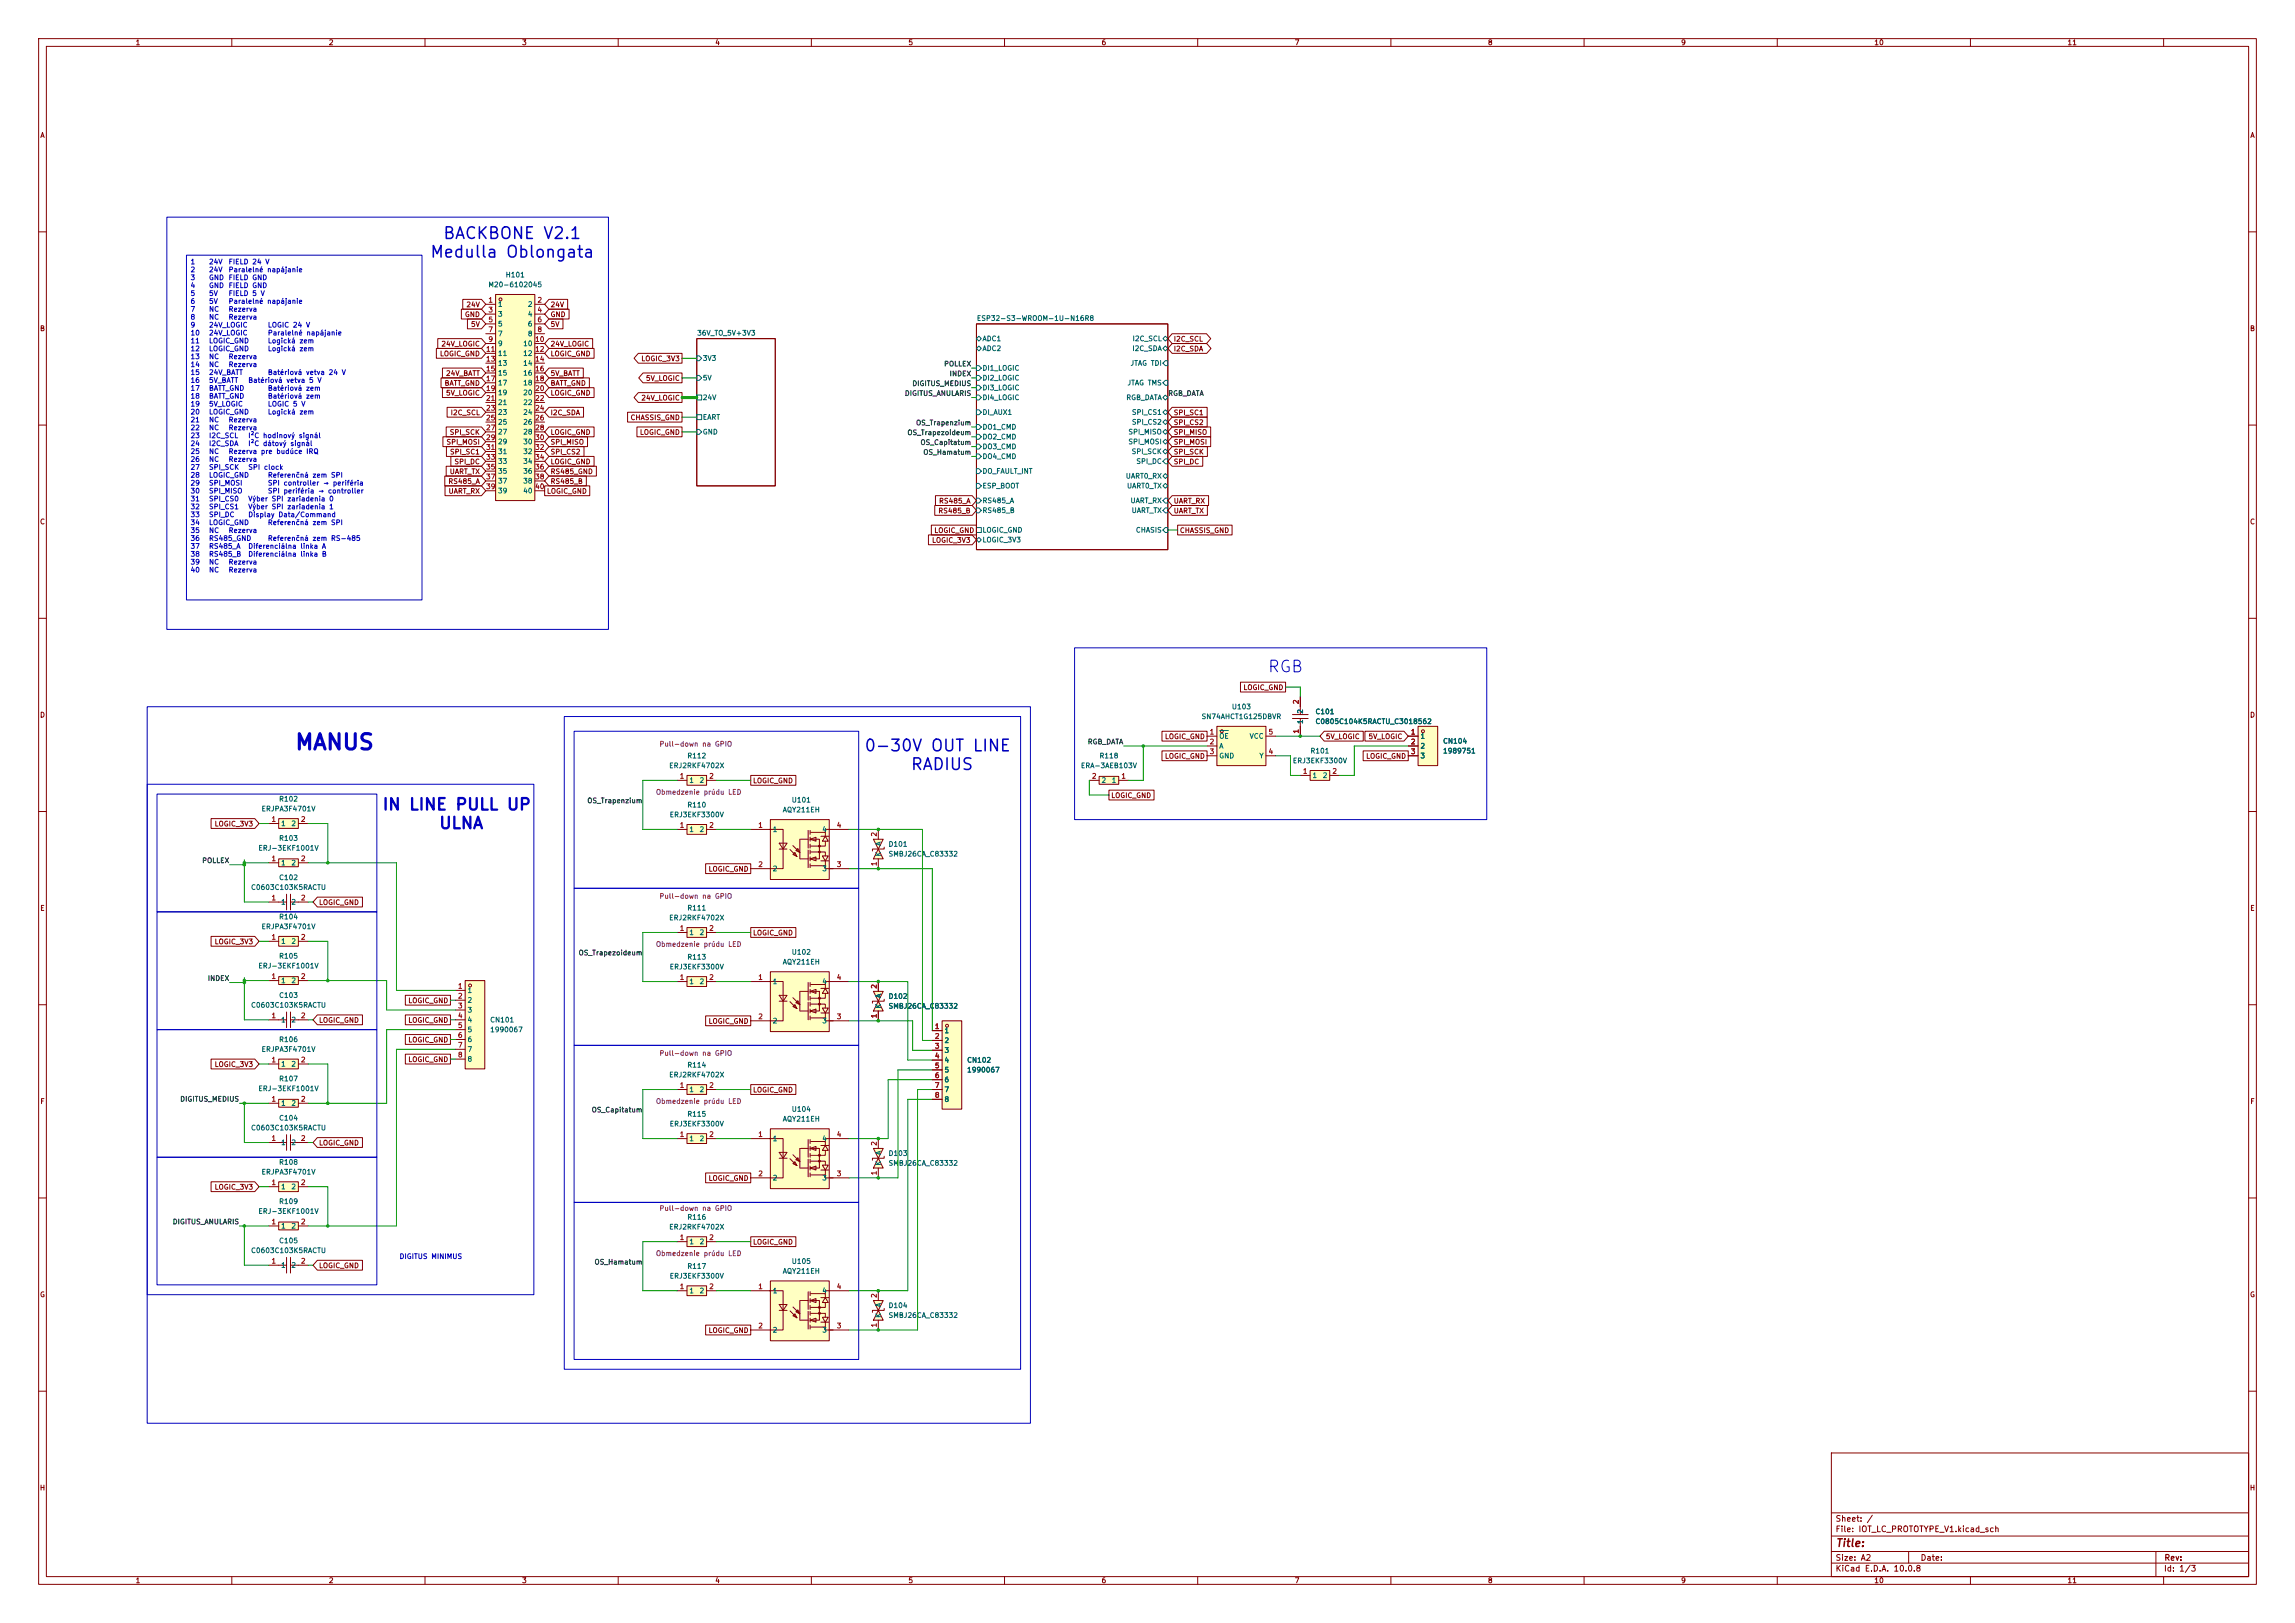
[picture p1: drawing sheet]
<svg xmlns="http://www.w3.org/2000/svg" width="594mm" height="420mm" viewBox="0 0 594 420" stroke-linecap="round" stroke-linejoin="round" font-family="sans-serif">
<defs><g id="words">
<text font-size="4" fill="#0000c2" x="76.1" y="195">MANUS</text>
<g font-size="3" fill="#0000c2">
<text x="114.5" y="62.6">BACKBONE V2.1</text>
<text x="111.1" y="67.4">Medulla Oblongata</text>
<text x="327.9" y="174.8">RGB</text>
<text x="223.5" y="195.2">0-30V OUT LINE</text>
<text x="235.5" y="200">RADIUS</text>
<text x="98.8" y="210.4">IN LINE PULL UP</text>
<text x="113.4" y="215.2">ULNA</text>
</g>
<text font-size="2" fill="#840000" x="475" y="400.8">Title:</text>
<g font-size="1.5" fill="#840000">
<text x="475" y="394.1">Sheet: /</text>
<text x="475" y="396.8">File: IOT_LC_PROTOTYPE_V1.kicad_sch</text>
<text x="475" y="407">KiCad E.D.A. 10.0.8</text>
<text x="475" y="404.2">Size: A2</text>
<text x="497" y="404.2">Date:</text>
<text x="560" y="407">Id: 1/3</text>
<text x="560.1" y="404.2">Rev:</text>
</g>
<g font-size="1.3" fill="#840000">
<text x="35" y="12">1</text>
<text x="85" y="12">2</text>
<text x="135" y="12">3</text>
<text x="185" y="12">4</text>
<text x="235" y="12">5</text>
<text x="285" y="12">6</text>
<text x="335" y="12">7</text>
<text x="385" y="12">8</text>
<text x="435" y="12">9</text>
<text x="485" y="12">10</text>
<text x="535" y="12">11</text>
<text x="10.3" y="36">A</text>
<text x="582.3" y="36">A</text>
<text x="120.2" y="82.3">GND</text>
<text x="120.6" y="79.8">24V</text>
<text x="142.4" y="79.8">24V</text>
<text x="142.4" y="82.3">GND</text>
<text x="10.2" y="86">B</text>
<text x="114.1" y="90">24V_LOGIC</text>
<text x="121.8" y="84.9">5V</text>
<text x="142.4" y="90">24V_LOGIC</text>
<text x="142.4" y="84.9">5V</text>
<text x="303.7" y="88.7">I2C_SCL</text>
<text x="582.2" y="86">B</text>
<text x="113.7" y="92.5">LOGIC_GND</text>
<text x="142.4" y="92.5">LOGIC_GND</text>
<text x="165.8" y="93.8">LOGIC_3V3</text>
<text x="303.7" y="91.2">I2C_SDA</text>
<text x="114.9" y="100.1">BATT_GND</text>
<text x="115.3" y="97.6">24V_BATT</text>
<text x="142.4" y="100.1">BATT_GND</text>
<text x="142.4" y="97.6">5V_BATT</text>
<text x="167.1" y="98.8">5V_LOGIC</text>
<text x="115.3" y="102.7">5V_LOGIC</text>
<text x="116.5" y="107.7">I2C_SCL</text>
<text x="142.4" y="107.7">I2C_SDA</text>
<text x="142.4" y="102.7">LOGIC_GND</text>
<text x="165.8" y="103.9">24V_LOGIC</text>
<text x="303.7" y="107.7">SPI_SC1</text>
<text x="116.3" y="112.8">SPI_SCK</text>
<text x="142.4" y="112.8">LOGIC_GND</text>
<text x="163.1" y="109">CHASSIS_GND</text>
<text x="165.5" y="112.8">LOGIC_GND</text>
<text x="303.7" y="110.3">SPI_CS2</text>
<text x="303.7" y="112.8">SPI_MISO</text>
<text x="115.4" y="115.4">SPI_MOSI</text>
<text x="116.3" y="117.9">SPI_SC1</text>
<text x="142.4" y="117.9">SPI_CS2</text>
<text x="142.4" y="115.4">SPI_MISO</text>
<text x="303.7" y="115.4">SPI_MOSI</text>
<text x="303.7" y="117.9">SPI_SCK</text>
<text x="115.9" y="125.5">RS485_A</text>
<text x="116.3" y="123">UART_TX</text>
<text x="117.5" y="120.4">SPI_DC</text>
<text x="142.4" y="123">RS485_GND</text>
<text x="142.4" y="125.5">RS485_B</text>
<text x="142.4" y="120.4">LOGIC_GND</text>
<text x="303.7" y="120.4">SPI_DC</text>
<text x="116" y="128.1">UART_RX</text>
<text x="141.4" y="128.1">LOGIC_GND</text>
<text x="242.9" y="130.6">RS485_A</text>
<text x="303.7" y="130.6">UART_RX</text>
<text x="10.2" y="136">C</text>
<text x="242.7" y="133.1">RS485_B</text>
<text x="303.7" y="133.1">UART_TX</text>
<text x="582.2" y="136">C</text>
<text x="241.1" y="140.8">LOGIC_3V3</text>
<text x="241.7" y="138.2">LOGIC_GND</text>
<text x="305.2" y="138.2">CHASSIS_GND</text>
<text x="321.7" y="178.9">LOGIC_GND</text>
<text x="10.2" y="186">D</text>
<text x="582.2" y="186">D</text>
<text x="301.4" y="191.6">LOGIC_GND</text>
<text x="343" y="191.6">5V_LOGIC</text>
<text x="354.1" y="191.6">5V_LOGIC</text>
<text x="301.4" y="196.6">LOGIC_GND</text>
<text x="353.4" y="196.6">LOGIC_GND</text>
<text x="194.8" y="203">LOGIC_GND</text>
<text x="287.5" y="206.8">LOGIC_GND</text>
<text x="55.4" y="214.2">LOGIC_3V3</text>
<text x="183.3" y="225.8">LOGIC_GND</text>
<text x="10.3" y="236">E</text>
<text x="82.4" y="234.5">LOGIC_GND</text>
<text x="582.3" y="236">E</text>
<text x="55.4" y="244.6">LOGIC_3V3</text>
<text x="194.8" y="242.4">LOGIC_GND</text>
<text x="105.5" y="259.9">LOGIC_GND</text>
<text x="82.4" y="265">LOGIC_GND</text>
<text x="105.5" y="265">LOGIC_GND</text>
<text x="183.3" y="265.2">LOGIC_GND</text>
<text x="105.5" y="270">LOGIC_GND</text>
<text x="105.5" y="275.1">LOGIC_GND</text>
<text x="55.4" y="276.4">LOGIC_3V3</text>
<text x="10.3" y="286">F</text>
<text x="194.8" y="283">LOGIC_GND</text>
<text x="582.3" y="286">F</text>
<text x="82.4" y="296.7">LOGIC_GND</text>
<text x="183.3" y="305.9">LOGIC_GND</text>
<text x="55.4" y="308.1">LOGIC_3V3</text>
<text x="194.8" y="322.4">LOGIC_GND</text>
<text x="82.4" y="328.5">LOGIC_GND</text>
<text x="10.2" y="336">G</text>
<text x="582.2" y="336">G</text>
<text x="183.3" y="345.2">LOGIC_GND</text>
<text x="10.2" y="386">H</text>
<text x="582.2" y="386">H</text>
<text x="35" y="410">1</text>
<text x="85" y="410">2</text>
<text x="135" y="410">3</text>
<text x="185" y="410">4</text>
<text x="235" y="410">5</text>
<text x="285" y="410">6</text>
<text x="335" y="410">7</text>
<text x="385" y="410">8</text>
<text x="435" y="410">9</text>
<text x="485" y="410">10</text>
<text x="535" y="410">11</text>
</g>
<g font-size="1.3" fill="#0000c2">
<text x="49.2" y="68.7">1</text>
<text x="49.2" y="70.7">2</text>
<text x="54" y="68.7">24V</text>
<text x="54" y="70.7">24V</text>
<text x="59" y="68.7">FIELD 24 V</text>
<text x="59" y="70.7">Paralelné napájanie</text>
<text x="49.2" y="72.8">3</text>
<text x="49.2" y="74.8">4</text>
<text x="49.2" y="76.9">5</text>
<text x="54" y="72.8">GND</text>
<text x="54" y="74.8">GND</text>
<text x="54" y="76.9">5V</text>
<text x="59" y="72.8">FIELD GND</text>
<text x="59" y="74.8">FIELD GND</text>
<text x="59" y="76.9">FIELD 5 V</text>
<text x="49.2" y="78.9">6</text>
<text x="49.2" y="81">7</text>
<text x="49.2" y="83">8</text>
<text x="54" y="78.9">5V</text>
<text x="54" y="81">NC</text>
<text x="54" y="83">NC</text>
<text x="59" y="78.9">Paralelné napájanie</text>
<text x="59" y="81">Rezerva</text>
<text x="59" y="83">Rezerva</text>
<text x="49.2" y="85.1">9</text>
<text x="49.2" y="87.1">10</text>
<text x="49.2" y="89.1">11</text>
<text x="54" y="85.1">24V_LOGIC</text>
<text x="54" y="87.1">24V_LOGIC</text>
<text x="54" y="89.1">LOGIC_GND</text>
<text x="69.2" y="85.1">LOGIC 24 V</text>
<text x="69.2" y="87.1">Paralelné napájanie</text>
<text x="69.2" y="89.1">Logická zem</text>
<text x="49.2" y="91.2">12</text>
<text x="49.2" y="93.2">13</text>
<text x="49.2" y="95.3">14</text>
<text x="54" y="91.2">LOGIC_GND</text>
<text x="54" y="93.2">NC</text>
<text x="54" y="95.3">NC</text>
<text x="59" y="93.2">Rezerva</text>
<text x="59" y="95.3">Rezerva</text>
<text x="69.2" y="91.2">Logická zem</text>
<text x="49.2" y="97.3">15</text>
<text x="49.2" y="99.4">16</text>
<text x="49.2" y="101.4">17</text>
<text x="54" y="97.3">24V_BATT</text>
<text x="54" y="99.4">5V_BATT</text>
<text x="54" y="101.4">BATT_GND</text>
<text x="64.1" y="99.4">Batériová vetva 5 V</text>
<text x="69.2" y="97.3">Batériová vetva 24 V</text>
<text x="69.2" y="101.4">Batériová zem</text>
<text x="49.2" y="103.5">18</text>
<text x="49.2" y="105.5">19</text>
<text x="49.2" y="107.5">20</text>
<text x="54" y="103.5">BATT_GND</text>
<text x="54" y="105.5">5V_LOGIC</text>
<text x="54" y="107.5">LOGIC_GND</text>
<text x="69.2" y="103.5">Batériová zem</text>
<text x="69.2" y="105.5">LOGIC 5 V</text>
<text x="69.2" y="107.5">Logická zem</text>
<text x="49.2" y="109.6">21</text>
<text x="49.2" y="111.6">22</text>
<text x="49.2" y="113.7">23</text>
<text x="54" y="109.6">NC</text>
<text x="54" y="111.6">NC</text>
<text x="54" y="113.7">I2C_SCL</text>
<text x="59" y="109.6">Rezerva</text>
<text x="59" y="111.6">Rezerva</text>
<text x="64.1" y="113.7">I²C hodinový signál</text>
<text x="49.2" y="115.7">24</text>
<text x="49.2" y="117.8">25</text>
<text x="49.2" y="119.8">26</text>
<text x="54" y="115.7">I2C_SDA</text>
<text x="54" y="117.8">NC</text>
<text x="54" y="119.8">NC</text>
<text x="59" y="117.8">Rezerva pre budúce IRQ</text>
<text x="59" y="119.8">Rezerva</text>
<text x="64.1" y="115.7">I²C dátový signál</text>
<text x="49.2" y="121.9">27</text>
<text x="49.2" y="123.9">28</text>
<text x="49.2" y="125.9">29</text>
<text x="54" y="121.9">SPI_SCK</text>
<text x="54" y="123.9">LOGIC_GND</text>
<text x="54" y="125.9">SPI_MOSI</text>
<text x="64.1" y="121.9">SPI clock</text>
<text x="69.2" y="123.9">Referenčná zem SPI</text>
<text x="69.2" y="125.9">SPI controller → periféria</text>
<text x="49.2" y="128">30</text>
<text x="49.2" y="130">31</text>
<text x="54" y="128">SPI_MISO</text>
<text x="54" y="130">SPI_CS0</text>
<text x="64.1" y="130">Výber SPI zariadenia 0</text>
<text x="69.2" y="128">SPI periféria → controller</text>
<text x="49.2" y="132.1">32</text>
<text x="49.2" y="134.1">33</text>
<text x="49.2" y="136.2">34</text>
<text x="54" y="132.1">SPI_CS1</text>
<text x="54" y="134.1">SPI_DC</text>
<text x="54" y="136.2">LOGIC_GND</text>
<text x="64.1" y="132.1">Výber SPI zariadenia 1</text>
<text x="64.1" y="134.1">Display Data/Command</text>
<text x="69.2" y="136.2">Referenčná zem SPI</text>
<text x="49.2" y="138.2">35</text>
<text x="49.2" y="140.3">36</text>
<text x="49.2" y="142.3">37</text>
<text x="54" y="138.2">NC</text>
<text x="54" y="140.3">RS485_GND</text>
<text x="54" y="142.3">RS485_A</text>
<text x="59" y="138.2">Rezerva</text>
<text x="64.1" y="142.3">Diferenciálna linka A</text>
<text x="69.2" y="140.3">Referenčná zem RS-485</text>
<text x="49.2" y="144.3">38</text>
<text x="49.2" y="146.4">39</text>
<text x="49.2" y="148.4">40</text>
<text x="54" y="144.3">RS485_B</text>
<text x="54" y="146.4">NC</text>
<text x="54" y="148.4">NC</text>
<text x="59" y="146.4">Rezerva</text>
<text x="59" y="148.4">Rezerva</text>
<text x="64.1" y="144.3">Diferenciálna linka B</text>
<text x="103.3" y="326.1">DIGITUS MINIMUS</text>
</g>
<g font-size="1.3" fill="#006464">
<text x="126.3" y="74.6">M20-6102045</text>
<text x="130.7" y="72.1">H101</text>
<text x="128.8" y="79.7">1</text>
<text x="128.8" y="82.2">3</text>
<text x="136.5" y="79.7">2</text>
<text x="136.5" y="82.2">4</text>
<text x="252.7" y="83.3">ESP32-S3-WROOM-1U-N16R8</text>
<text x="128.8" y="84.8">5</text>
<text x="128.8" y="87.3">7</text>
<text x="128.8" y="89.9">9</text>
<text x="135.3" y="89.9">10</text>
<text x="136.5" y="84.8">6</text>
<text x="136.5" y="87.3">8</text>
<text x="180.3" y="87.1">36V_TO_5V+3V3</text>
<text x="254.2" y="88.6">ADC1</text>
<text x="293" y="88.6">I2C_SCL</text>
<text x="128.8" y="92.4">11</text>
<text x="128.8" y="94.9">13</text>
<text x="135.3" y="92.4">12</text>
<text x="135.3" y="94.9">14</text>
<text x="181.8" y="93.7">3V3</text>
<text x="254.2" y="91.1">ADC2</text>
<text x="292.5" y="94.9">JTAG TDI</text>
<text x="293" y="91.1">I2C_SDA</text>
<text x="128.8" y="97.5">15</text>
<text x="128.8" y="100">17</text>
<text x="135.3" y="97.5">16</text>
<text x="135.3" y="100">18</text>
<text x="181.8" y="98.8">5V</text>
<text x="254.2" y="96.2">DI1_LOGIC</text>
<text x="254.2" y="98.8">DI2_LOGIC</text>
<text x="254.2" y="101.3">DI3_LOGIC</text>
<text x="291.7" y="100">JTAG TMS</text>
<text x="128.8" y="102.6">19</text>
<text x="128.8" y="105.1">21</text>
<text x="128.8" y="107.6">23</text>
<text x="135.3" y="102.6">20</text>
<text x="135.3" y="105.1">22</text>
<text x="135.3" y="107.6">24</text>
<text x="181.8" y="103.8">24V</text>
<text x="254.2" y="103.8">DI4_LOGIC</text>
<text x="254.2" y="107.6">DI_AUX1</text>
<text x="291.4" y="103.8">RGB_DATA</text>
<text x="292.8" y="107.6">SPI_CS1</text>
<text x="128.8" y="110.2">25</text>
<text x="128.8" y="112.7">27</text>
<text x="135.3" y="110.2">26</text>
<text x="135.3" y="112.7">28</text>
<text x="181.8" y="108.9">EART</text>
<text x="181.8" y="112.7">GND</text>
<text x="254.2" y="111.5">DO1_CMD</text>
<text x="254.2" y="114">DO2_CMD</text>
<text x="291.9" y="112.7">SPI_MISO</text>
<text x="292.8" y="110.2">SPI_CS2</text>
<text x="128.8" y="115.3">29</text>
<text x="128.8" y="117.8">31</text>
<text x="135.3" y="115.3">30</text>
<text x="135.3" y="117.8">32</text>
<text x="254.2" y="116.5">DO3_CMD</text>
<text x="254.2" y="119.1">DO4_CMD</text>
<text x="291.9" y="115.3">SPI_MOSI</text>
<text x="292.8" y="117.8">SPI_SCK</text>
<text x="128.8" y="120.3">33</text>
<text x="128.8" y="122.9">35</text>
<text x="128.8" y="125.4">37</text>
<text x="135.3" y="120.3">34</text>
<text x="135.3" y="122.9">36</text>
<text x="135.3" y="125.4">38</text>
<text x="254.2" y="122.9">DO_FAULT_INT</text>
<text x="291.3" y="124.2">UART0_RX</text>
<text x="294" y="120.3">SPI_DC</text>
<text x="128.8" y="128">39</text>
<text x="135.3" y="128">40</text>
<text x="254.2" y="126.7">ESP_BOOT</text>
<text x="254.2" y="130.5">RS485_A</text>
<text x="291.6" y="126.7">UART0_TX</text>
<text x="292.5" y="130.5">UART_RX</text>
<text x="254.2" y="133">RS485_B</text>
<text x="292.8" y="133">UART_TX</text>
<text x="254.2" y="140.7">LOGIC_3V3</text>
<text x="254.2" y="138.1">LOGIC_GND</text>
<text x="293.9" y="138.1">CHASIS</text>
<text x="318.7" y="183.8">U103</text>
<text x="337.5" y="184.8" transform="rotate(-90 337.5 184.8)">2</text>
<text x="340.3" y="185.1">C101</text>
<text x="310.9" y="186.4">SN74AHCT1G125DBVR</text>
<text x="315.4" y="191.5">OE</text>
<text x="323.3" y="191.5">VCC</text>
<text x="337.5" y="187.5" transform="rotate(-90 337.5 187.5)">1</text>
<text x="340.3" y="187.7">C0805C104K5RACTU_C3018562</text>
<text x="367.5" y="191.5">1</text>
<text x="177.8" y="196.5">R112</text>
<text x="284.4" y="196.5">R118</text>
<text x="315.4" y="194">A</text>
<text x="315.4" y="196.5">GND</text>
<text x="325.8" y="196.5">Y</text>
<text x="334.5" y="197.8">ERJ3EKF3300V</text>
<text x="339.1" y="195.3">R101</text>
<text x="367.5" y="194">2</text>
<text x="367.5" y="196.5">3</text>
<text x="373.4" y="192.7">CN104</text>
<text x="373.4" y="195.3">1989751</text>
<text x="173.1" y="199.1">ERJ2RKF4702X</text>
<text x="178.3" y="202.9">1</text>
<text x="180.9" y="202.9">2</text>
<text x="279.6" y="199.1">ERA-3AEB103V</text>
<text x="285" y="202.9">2</text>
<text x="287.6" y="202.9">1</text>
<text x="339.6" y="201.6">1</text>
<text x="342.2" y="201.6">2</text>
<text x="72.1" y="207.7">R102</text>
<text x="177.8" y="209.2">R110</text>
<text x="204.8" y="208">U101</text>
<text x="67.6" y="210.3">ERJPA3F4701V</text>
<text x="72.6" y="214.1">1</text>
<text x="75.3" y="214.1">2</text>
<text x="173.2" y="211.8">ERJ3EKF3300V</text>
<text x="178.3" y="215.6">1</text>
<text x="180.9" y="215.6">2</text>
<text x="199.9" y="215.6">1</text>
<text x="202.5" y="210.5">AQY211EH</text>
<text x="212.7" y="215.6">4</text>
<text x="66.7" y="220.4">ERJ-3EKF1001V</text>
<text x="72.1" y="217.9">R103</text>
<text x="228.3" y="221.8" transform="rotate(-90 228.3 221.8)">K</text>
<text x="228.3" y="219" transform="rotate(-90 228.3 219)">A</text>
<text x="229.9" y="219.4">D101</text>
<text x="229.9" y="221.9">SMBJ26CA_C83332</text>
<text x="72.6" y="224.2">1</text>
<text x="75.3" y="224.2">2</text>
<text x="199.9" y="225.8">2</text>
<text x="212.7" y="225.8">3</text>
<text x="64.8" y="230.6">C0603C103K5RACTU</text>
<text x="72.1" y="228">C102</text>
<text x="72.1" y="238.2">R104</text>
<text x="72.6" y="234.4">1</text>
<text x="75.3" y="234.4">2</text>
<text x="173.1" y="238.5">ERJ2RKF4702X</text>
<text x="177.8" y="235.9">R111</text>
<text x="67.6" y="240.7">ERJPA3F4701V</text>
<text x="72.6" y="244.5">1</text>
<text x="75.3" y="244.5">2</text>
<text x="178.3" y="242.3">1</text>
<text x="180.9" y="242.3">2</text>
<text x="66.7" y="250.9">ERJ-3EKF1001V</text>
<text x="72.1" y="248.4">R105</text>
<text x="173.2" y="251.2">ERJ3EKF3300V</text>
<text x="177.8" y="248.6">R113</text>
<text x="202.5" y="249.9">AQY211EH</text>
<text x="204.8" y="247.3">U102</text>
<text x="72.6" y="254.7">1</text>
<text x="75.3" y="254.7">2</text>
<text x="120.9" y="257.2">1</text>
<text x="178.3" y="255">1</text>
<text x="180.9" y="255">2</text>
<text x="199.9" y="255">1</text>
<text x="212.7" y="255">4</text>
<text x="64.8" y="261.1">C0603C103K5RACTU</text>
<text x="72.1" y="258.5">C103</text>
<text x="120.9" y="259.8">2</text>
<text x="120.9" y="262.3">3</text>
<text x="228.3" y="261.1" transform="rotate(-90 228.3 261.1)">K</text>
<text x="228.3" y="258.4" transform="rotate(-90 228.3 258.4)">A</text>
<text x="229.9" y="258.8">D102</text>
<text x="229.9" y="261.3">SMBJ26CA_C83332</text>
<text x="72.1" y="269.9">R106</text>
<text x="72.6" y="264.9">1</text>
<text x="75.3" y="264.9">2</text>
<text x="120.9" y="264.9">4</text>
<text x="120.9" y="267.4">5</text>
<text x="120.9" y="269.9">6</text>
<text x="126.7" y="264.9">CN101</text>
<text x="126.7" y="267.4">1990067</text>
<text x="199.9" y="265.1">2</text>
<text x="212.7" y="265.1">3</text>
<text x="244.3" y="267.7">1</text>
<text x="67.6" y="272.5">ERJPA3F4701V</text>
<text x="120.9" y="272.5">7</text>
<text x="120.9" y="275">8</text>
<text x="244.3" y="270.2">2</text>
<text x="244.3" y="272.7">3</text>
<text x="244.3" y="275.3">4</text>
<text x="250.2" y="275.3">CN102</text>
<text x="72.1" y="280.1">R107</text>
<text x="72.6" y="276.3">1</text>
<text x="75.3" y="276.3">2</text>
<text x="173.1" y="279.1">ERJ2RKF4702X</text>
<text x="177.8" y="276.6">R114</text>
<text x="244.3" y="277.8">5</text>
<text x="244.3" y="280.4">6</text>
<text x="250.2" y="277.8">1990067</text>
<text x="66.7" y="282.6">ERJ-3EKF1001V</text>
<text x="72.6" y="286.5">1</text>
<text x="75.3" y="286.5">2</text>
<text x="178.3" y="282.9">1</text>
<text x="180.9" y="282.9">2</text>
<text x="204.8" y="288">U104</text>
<text x="244.3" y="282.9">7</text>
<text x="244.3" y="285.4">8</text>
<text x="64.8" y="292.8">C0603C103K5RACTU</text>
<text x="72.1" y="290.3">C104</text>
<text x="173.2" y="291.8">ERJ3EKF3300V</text>
<text x="177.8" y="289.3">R115</text>
<text x="202.5" y="290.5">AQY211EH</text>
<text x="72.6" y="296.6">1</text>
<text x="75.3" y="296.6">2</text>
<text x="178.3" y="295.6">1</text>
<text x="180.9" y="295.6">2</text>
<text x="199.9" y="295.6">1</text>
<text x="212.7" y="295.6">4</text>
<text x="228.3" y="299" transform="rotate(-90 228.3 299)">A</text>
<text x="229.9" y="299.4">D103</text>
<text x="67.6" y="304.2">ERJPA3F4701V</text>
<text x="72.1" y="301.7">R108</text>
<text x="199.9" y="305.8">2</text>
<text x="212.7" y="305.8">3</text>
<text x="228.3" y="301.8" transform="rotate(-90 228.3 301.8)">K</text>
<text x="229.9" y="302">SMBJ26CA_C83332</text>
<text x="72.1" y="311.9">R109</text>
<text x="72.6" y="308">1</text>
<text x="75.3" y="308">2</text>
<text x="66.7" y="314.4">ERJ-3EKF1001V</text>
<text x="177.8" y="315.9">R116</text>
<text x="72.1" y="322">C105</text>
<text x="72.6" y="318.2">1</text>
<text x="75.3" y="318.2">2</text>
<text x="173.1" y="318.5">ERJ2RKF4702X</text>
<text x="178.3" y="322.3">1</text>
<text x="180.9" y="322.3">2</text>
<text x="64.8" y="324.6">C0603C103K5RACTU</text>
<text x="72.6" y="328.4">1</text>
<text x="75.3" y="328.4">2</text>
<text x="177.8" y="328.6">R117</text>
<text x="202.5" y="329.9">AQY211EH</text>
<text x="204.8" y="327.4">U105</text>
<text x="173.2" y="331.2">ERJ3EKF3300V</text>
<text x="178.3" y="335">1</text>
<text x="180.9" y="335">2</text>
<text x="199.9" y="335">1</text>
<text x="212.7" y="335">4</text>
<text x="228.3" y="341.1" transform="rotate(-90 228.3 341.1)">K</text>
<text x="228.3" y="338.4" transform="rotate(-90 228.3 338.4)">A</text>
<text x="229.9" y="338.8">D104</text>
<text x="229.9" y="341.3">SMBJ26CA_C83332</text>
<text x="199.9" y="345.1">2</text>
<text x="212.7" y="345.1">3</text>
</g>
<g font-size="1.3" fill="#a90000">
<text x="126.3" y="78.6">1</text>
<text x="126.3" y="81.1">3</text>
<text x="126.3" y="83.7">5</text>
<text x="139" y="78.6">2</text>
<text x="139" y="81.1">4</text>
<text x="139" y="83.7">6</text>
<text x="126.3" y="86.2">7</text>
<text x="126.3" y="88.8">9</text>
<text x="138.4" y="88.8">10</text>
<text x="139" y="86.2">8</text>
<text x="125.7" y="91.3">11</text>
<text x="125.7" y="93.8">13</text>
<text x="138.4" y="91.3">12</text>
<text x="138.4" y="93.8">14</text>
<text x="125.7" y="96.4">15</text>
<text x="125.7" y="98.9">17</text>
<text x="125.7" y="101.5">19</text>
<text x="138.4" y="96.4">16</text>
<text x="138.4" y="98.9">18</text>
<text x="138.4" y="101.5">20</text>
<text x="125.7" y="104">21</text>
<text x="125.7" y="106.5">23</text>
<text x="138.4" y="104">22</text>
<text x="138.4" y="106.5">24</text>
<text x="125.7" y="109.1">25</text>
<text x="125.7" y="111.6">27</text>
<text x="138.4" y="109.1">26</text>
<text x="138.4" y="111.6">28</text>
<text x="125.7" y="114.2">29</text>
<text x="125.7" y="116.7">31</text>
<text x="125.7" y="119.2">33</text>
<text x="138.4" y="114.2">30</text>
<text x="138.4" y="116.7">32</text>
<text x="138.4" y="119.2">34</text>
<text x="125.7" y="121.8">35</text>
<text x="125.7" y="124.3">37</text>
<text x="138.4" y="121.8">36</text>
<text x="138.4" y="124.3">38</text>
<text x="125.7" y="126.9">39</text>
<text x="138.4" y="126.9">40</text>
<text x="336.4" y="182.3" transform="rotate(-90 336.4 182.3)">2</text>
<text x="313" y="190.4">1</text>
<text x="328.2" y="190.4">5</text>
<text x="336.4" y="190" transform="rotate(-90 336.4 190)">1</text>
<text x="365" y="190.4">1</text>
<text x="313" y="192.9">2</text>
<text x="313" y="195.4">3</text>
<text x="328.2" y="195.4">4</text>
<text x="365" y="192.9">2</text>
<text x="365" y="195.4">3</text>
<text x="175.8" y="201.8">1</text>
<text x="183.4" y="201.8">2</text>
<text x="282.5" y="201.8">2</text>
<text x="290.1" y="201.8">1</text>
<text x="337.1" y="200.5">1</text>
<text x="344.7" y="200.5">2</text>
<text x="70.1" y="213">1</text>
<text x="77.8" y="213">2</text>
<text x="175.8" y="214.5">1</text>
<text x="183.4" y="214.5">2</text>
<text x="196.1" y="214.5">1</text>
<text x="216.4" y="214.5">4</text>
<text x="227.2" y="216.6" transform="rotate(-90 227.2 216.6)">2</text>
<text x="70.1" y="223.1">1</text>
<text x="77.8" y="223.1">2</text>
<text x="196.1" y="224.7">2</text>
<text x="216.4" y="224.7">3</text>
<text x="227.2" y="224.3" transform="rotate(-90 227.2 224.3)">1</text>
<text x="70.1" y="233.3">1</text>
<text x="77.8" y="233.3">2</text>
<text x="70.1" y="243.5">1</text>
<text x="77.8" y="243.5">2</text>
<text x="175.8" y="241.2">1</text>
<text x="183.4" y="241.2">2</text>
<text x="70.1" y="253.6">1</text>
<text x="77.8" y="253.6">2</text>
<text x="118.4" y="256.2">1</text>
<text x="175.8" y="253.9">1</text>
<text x="183.4" y="253.9">2</text>
<text x="196.1" y="253.9">1</text>
<text x="216.4" y="253.9">4</text>
<text x="227.2" y="256" transform="rotate(-90 227.2 256)">2</text>
<text x="70.1" y="263.8">1</text>
<text x="77.8" y="263.8">2</text>
<text x="118.4" y="258.7">2</text>
<text x="118.4" y="261.2">3</text>
<text x="118.4" y="263.8">4</text>
<text x="227.2" y="263.6" transform="rotate(-90 227.2 263.6)">1</text>
<text x="118.4" y="266.3">5</text>
<text x="118.4" y="268.9">6</text>
<text x="196.1" y="264">2</text>
<text x="216.4" y="264">3</text>
<text x="241.8" y="266.6">1</text>
<text x="241.8" y="269.1">2</text>
<text x="70.1" y="275.2">1</text>
<text x="77.8" y="275.2">2</text>
<text x="118.4" y="271.4">7</text>
<text x="118.4" y="273.9">8</text>
<text x="241.8" y="271.6">3</text>
<text x="241.8" y="274.2">4</text>
<text x="175.8" y="281.8">1</text>
<text x="183.4" y="281.8">2</text>
<text x="241.8" y="276.7">5</text>
<text x="241.8" y="279.3">6</text>
<text x="241.8" y="281.8">7</text>
<text x="70.1" y="285.4">1</text>
<text x="77.8" y="285.4">2</text>
<text x="241.8" y="284.3">8</text>
<text x="70.1" y="295.5">1</text>
<text x="77.8" y="295.5">2</text>
<text x="175.8" y="294.5">1</text>
<text x="183.4" y="294.5">2</text>
<text x="196.1" y="294.5">1</text>
<text x="216.4" y="294.5">4</text>
<text x="227.2" y="296.6" transform="rotate(-90 227.2 296.6)">2</text>
<text x="196.1" y="304.7">2</text>
<text x="216.4" y="304.7">3</text>
<text x="227.2" y="304.3" transform="rotate(-90 227.2 304.3)">1</text>
<text x="70.1" y="307">1</text>
<text x="77.8" y="307">2</text>
<text x="70.1" y="317.1">1</text>
<text x="77.8" y="317.1">2</text>
<text x="175.8" y="321.2">1</text>
<text x="183.4" y="321.2">2</text>
<text x="70.1" y="327.3">1</text>
<text x="77.8" y="327.3">2</text>
<text x="175.8" y="333.9">1</text>
<text x="183.4" y="333.9">2</text>
<text x="196.1" y="333.9">1</text>
<text x="216.4" y="333.9">4</text>
<text x="227.2" y="336" transform="rotate(-90 227.2 336)">2</text>
<text x="196.1" y="344">2</text>
<text x="216.4" y="344">3</text>
<text x="227.2" y="343.6" transform="rotate(-90 227.2 343.6)">1</text>
</g>
<g font-size="1.3" fill="#0f0f0f">
<text x="244.2" y="95.1">POLLEX</text>
<text x="236" y="100.2">DIGITUS_MEDIUS</text>
<text x="245.7" y="97.7">INDEX</text>
<text x="234.1" y="102.7">DIGITUS_ANULARIS</text>
<text x="302.2" y="102.7">RGB_DATA</text>
<text x="234.7" y="112.9">OS_Trapezoideum</text>
<text x="237" y="110.4">OS_Trapenzium</text>
<text x="238.1" y="115.4">OS_Capitatum</text>
<text x="238.8" y="118">OS_Hamatum</text>
<text x="281.4" y="192.9">RGB_DATA</text>
<text x="151.9" y="208.2">OS_Trapenzium</text>
<text x="52.2" y="223.6">POLLEX</text>
<text x="149.6" y="247.5">OS_Trapezoideum</text>
<text x="53.6" y="254.1">INDEX</text>
<text x="46.5" y="285.4">DIGITUS_MEDIUS</text>
<text x="153" y="288.2">OS_Capitatum</text>
<text x="44.6" y="317.1">DIGITUS_ANULARIS</text>
<text x="153.7" y="327.5">OS_Hamatum</text>
</g>
<g font-size="1.3" fill="#840084">
<text x="170.6" y="193.5">Pull-down na GPIO</text>
<text x="169.7" y="205.9">Obmedzenie prúdu LED</text>
<text x="170.6" y="232.9">Pull-down na GPIO</text>
<text x="169.7" y="245.3">Obmedzenie prúdu LED</text>
<text x="170.6" y="273.5">Pull-down na GPIO</text>
<text x="169.7" y="286">Obmedzenie prúdu LED</text>
<text x="170.6" y="313.6">Pull-down na GPIO</text>
<text x="169.7" y="325.3">Obmedzenie prúdu LED</text>
</g>
</g></defs>
<g fill="none" stroke="#840000" stroke-width=".26">
<path d="M10 10h574v400h-574zM12 12h570v396h-570zM60 10v2M110 10v2M160 10v2M210 10v2M260 10v2M310 10v2M360 10v2M410 10v2M460 10v2M510 10v2"/>
<path d="M560 10v2M10 60h2M582 60h2M180.3 87.6h20.4v38.1h-20.4zM252.7 83.8h49.6v58.4h-49.6zM10 110h2M582 110h2M10 160h2M582 160h2M10 210h2M582 210h2M10 260h2"/>
<path d="M582 260h2M10 310h2M582 310h2M10 360h2M474 376h108v32h-108zM582 360h2M474 397.5h108M474 391.5h108M60 408v2M110 408v2M160 408v2M210 408v2"/>
<path d="M260 408v2M310 408v2M360 408v2M410 408v2M460 408v2M474 404.5h108M474 401.5h108M494 401.5v3M510 408v2M558 401.5v6.5M560 408v2"/>
</g>
<g fill="none" stroke="#006464" stroke-width=".26">
<path d="M180.3 92.1h.7l.6 .6-.6 .6h-.7zM180.3 97.2h.7l.6 .6-.6 .6h-.7zM252.7 87.6l.7-.6 .6 .6-.6 .7zM252.7 90.2l.7-.7 .6 .7-.6 .6zM252.7 94.6h.7l.6 .7-.6 .6h-.7zM252.7 97.2h.7l.6 .6-.6 .6h-.7zM252.7 99.7h.7l.6 .6-.6 .7h-.7zM301 87.6l.6-.6 .7 .6-.7 .7zM301 90.2l.6-.7 .7 .7-.7 .6zM301.6 93.3h.7v1.3h-.7l-.6-.6zM301.6 98.4h.7v1.3h-.7l-.6-.6zM180.3 102.2h1.3v1.3h-1.3z"/>
<path d="M180.3 107.3h1.3v1.3h-1.3zM180.3 111.1h.7l.6 .7-.6 .6h-.7zM252.7 102.2h.7l.6 .7-.6 .6h-.7zM252.7 106h.7l.6 .7-.6 .6h-.7zM252.7 109.9h.7l.6 .6-.6 .6h-.7zM252.7 112.4h.7l.6 .6-.6 .7h-.7zM252.7 114.9h.7l.6 .7-.6 .6h-.7zM252.7 117.5h.7l.6 .6-.6 .6h-.7zM301 102.9l.6-.7 .7 .7-.7 .6zM301 109.2l.6-.6 .7 .6-.7 .7zM301 111.8l.6-.7 .7 .7-.7 .6zM301 114.3l.6-.6 .7 .6-.7 .6z"/>
<path d="M301 116.8l.6-.6 .7 .6-.7 .7zM301.6 106l.7 .7-.7 .6-.6-.6zM301.6 118.7h.7v1.3h-.7l-.6-.6zM252.7 121.3h.7l.6 .6-.6 .7h-.7zM252.7 125.1h.7l.6 .6-.6 .7h-.7zM252.7 139.7l.7-.6 .6 .6-.6 .6zM252.7 136.5h1.3v1.3h-1.3zM252.7 128.9h.7l.6 .6-.6 .7h-.7zM252.7 131.4h.7l.6 .7-.6 .6h-.7zM301 123.2l.6-.6 .7 .6-.7 .6zM301 125.7l.6-.6 .7 .6-.7 .7zM301.6 136.5h.7v1.3h-.7l-.6-.6z"/>
<path d="M301.6 128.9h.7v1.3h-.7l-.6-.7zM301.6 131.4h.7v1.3h-.7l-.6-.6z"/>
</g>
<g fill="#ffffc2">
<path d="M199.4 292.1h15.2v15.5h-15.2z"/>
<path d="M201.7 298.2h2l-1 1.5z"/>
<path d="M205.2 301.1l.5-.5 .6 1z"/>
<path d="M206 300.1l.5-.5 .5 1z"/>
<path d="M209.7 297.2l1.5-.5v1z"/>
<path d="M209.7 302.3l1.5-.5v1z"/>
<path d="M213.6 296.4l.8 1.3h-1.6z"/>
<path d="M212.8 301.5h1.6l-.8 1.3z"/>
</g>
<g fill="none" stroke="#840000" stroke-width=".26">
<path d="M194.3 294.6h5.1M199.1 294.6h3.6v10.2h-8.4M199.4 292.1h15.2v15.5h-15.2zM201.7 298.2h2l-1 1.5zM201.7 299.7h2M204.5 299.9l1.8 1.7M205.2 298.8l1.8 1.8M207 297.2v5.1M207.1 297.2h2.1M209.2 294.9v4.6M209.2 300v4.6M209.7 297.2l1.5-.5v1z"/>
<path d="M209.7 294.9v1M209.7 296.7v1M209.7 298.5v1M209.7 300v1M209.8 297.2h2.3v1.8h1.5v-1.3M209.8 299h2.3v3.3h-2.3M212.5 296.4h2M213.6 296.4l.8 1.3h-1.6zM213.6 295.4v1M219.7 294.6h-6.1v.8h-3.8M205.2 301.1l.5-.5 .6 1zM206 300.1l.5-.5 .5 1z"/>
<path d="M207.1 302.3h2.1M209.7 302.3l1.5-.5v1zM209.7 301.8v1M209.7 303.5v1.1M209.8 300.5h3.8v1M209.8 304h3.8M212.5 302.8h2M212.8 301.5h1.6l-.8 1.3zM213.6 302.8v2v-.2M213.6 304.8h6.1"/>
<circle cx="212.1" cy="299" r=".25"/>
<circle cx="212.1" cy="300.5" r=".25"/>
</g>
<g fill="#ffffc2">
<path d="M199.4 331.5h15.2v15.5h-15.2z"/>
<path d="M201.7 337.6h2l-1 1.5z"/>
<path d="M205.2 340.5l.5-.5 .6 1z"/>
<path d="M206 339.5l.5-.5 .5 1z"/>
<path d="M209.7 336.6l1.5-.6v1.1z"/>
<path d="M209.7 341.6l1.5-.5v1z"/>
<path d="M213.6 335.8l.8 1.3h-1.6z"/>
<path d="M212.8 340.9h1.6l-.8 1.2z"/>
</g>
<g fill="none" stroke="#840000" stroke-width=".26">
<path d="M194.3 334h5.1M199.1 334h3.6v10.2h-8.4M199.4 331.5h15.2v15.5h-15.2zM201.7 337.6h2l-1 1.5zM201.7 339.1h2M204.5 339.2l1.8 1.8M205.2 338.2l1.8 1.8M206 339.5l.5-.5 .5 1zM207 336.6v5M207.1 336.6h2.1M209.2 334.3v4.5M209.2 339.3v4.6"/>
<path d="M209.7 336.6l1.5-.6v1.1zM209.7 334.3v1M209.7 336v1.1M209.7 337.8v1M209.7 339.3v1.1M209.8 336.6h2.3v1.7h1.5v-1.2M209.8 339.9h3.8v1M209.8 338.3h2.3v3.3h-2.3M212.5 335.8h2M213.6 335.8l.8 1.3h-1.6zM213.6 334.8v1M219.7 334h-6.1v.8h-3.8"/>
<path d="M205.2 340.5l.5-.5 .6 1zM207.1 341.6h2.1M209.7 341.6l1.5-.5v1zM209.7 341.1v1M209.7 342.9v1M209.8 343.4h3.8M212.5 342.1h2M212.8 340.9h1.6l-.8 1.2zM213.6 342.1v2.1v-.3M213.6 344.2h6.1"/>
<circle cx="212.1" cy="339.8" r=".25"/>
<circle cx="212.1" cy="338.3" r=".25"/>
</g>
<path d="M243.8 264.2h5.1v22.8h-5.1z" fill="#ffffc2"/>
<g fill="none" stroke="#840000" stroke-width=".26">
<path d="M241.3 266.7h2.5M241.3 269.2h2.5M241.3 271.8h2.5M241.3 274.3h2.5M241.3 276.9h2.5M241.3 279.4h2.5M243.8 264.2h5.1v22.8h-5.1zM241.3 281.9h2.5M241.3 284.5h2.5"/>
<circle cx="245.1" cy="265.4" r=".38"/>
</g>
<path d="M72.1 211.8h5.1v2.6h-5.1z" fill="#ffffc2"/>
<path d="M69.6 213.1h2.5M72.1 211.8h5.1v2.6h-5.1zM77.2 213.1h2.6M69.6 295.7h4.6M74.2 293.6v4.1M75.2 295.7h4.6M75.2 293.6v4.1" fill="none" stroke="#840000" stroke-width=".26"/>
<path d="M72.1 305.8h5.1v2.6h-5.1z" fill="#ffffc2"/>
<path d="M69.6 263.9h4.6M74.2 261.9v4M75.2 263.9h4.6M75.2 261.9v4M69.6 307.1h2.5M72.1 305.8h5.1v2.6h-5.1zM77.2 307.1h2.6" fill="none" stroke="#840000" stroke-width=".26"/>
<path d="M72.1 316.2h5.1v2.1h-5.1z" fill="#ffffc2"/>
<path d="M69.6 317.2h2.5M72.1 316.2h5.1v2.1h-5.1zM77.2 317.2h2.6" fill="none" stroke="#840000" stroke-width=".26"/>
<path d="M72.1 252.7h5.1v2.1h-5.1z" fill="#ffffc2"/>
<path d="M69.6 253.7h2.5M72.1 252.7h5.1v2.1h-5.1zM77.2 253.7h2.6" fill="none" stroke="#840000" stroke-width=".26"/>
<path d="M72.1 242.3h5.1v2.6h-5.1z" fill="#ffffc2"/>
<path d="M69.6 233.4h4.6M74.2 231.4v4.1M75.2 233.4h4.6M75.2 231.4v4.1M69.6 243.6h2.5M72.1 242.3h5.1v2.6h-5.1zM77.2 243.6h2.6" fill="none" stroke="#840000" stroke-width=".26"/>
<path d="M72.1 284.5h5.1v2h-5.1z" fill="#ffffc2"/>
<path d="M69.6 285.5h2.5M72.1 284.5h5.1v2h-5.1zM77.2 285.5h2.6" fill="none" stroke="#840000" stroke-width=".26"/>
<path d="M72.1 274.1h5.1v2.5h-5.1z" fill="#ffffc2"/>
<path d="M69.6 275.3h2.5M72.1 274.1h5.1v2.5h-5.1zM77.2 275.3h2.6" fill="none" stroke="#840000" stroke-width=".26"/>
<path d="M120.4 253.7h5.1v22.9h-5.1z" fill="#ffffc2"/>
<g fill="none" stroke="#840000" stroke-width=".26">
<path d="M117.9 256.3h2.5M117.9 258.8h2.5M120.4 253.7h5.1v22.9h-5.1zM117.9 261.4h2.5M117.9 263.9h2.5M117.9 266.4h2.5M117.9 269h2.5M117.9 271.5h2.5M117.9 274.1h2.5M69.6 327.4h4.6M74.2 325.4v4M75.2 327.4h4.6"/>
<path d="M75.2 325.4v4"/>
<circle cx="121.7" cy="255" r=".38"/>
</g>
<path d="M72.1 222.2h5.1v2.1h-5.1z" fill="#ffffc2"/>
<path d="M69.6 223.3h2.5M72.1 222.2h5.1v2.1h-5.1zM77.2 223.3h2.6" fill="none" stroke="#840000" stroke-width=".26"/>
<path d="M128.3 76.2h10.1v53.3h-10.1z" fill="#ffffc2"/>
<g fill="none" stroke="#840000" stroke-width=".26">
<path d="M125.7 78.7h2.6M128.3 76.2h10.1v53.3h-10.1zM138.4 78.7h2.6M125.7 81.3h2.6M125.7 83.8h2.6M125.7 86.4h2.6M125.7 88.9h2.6M125.7 91.4h2.6M125.7 94h2.6M125.7 96.5h2.6M125.7 99.1h2.6M138.4 81.3h2.6"/>
<path d="M138.4 83.8h2.6M138.4 86.4h2.6M138.4 88.9h2.6M138.4 91.4h2.6M138.4 94h2.6M138.4 96.5h2.6M138.4 99.1h2.6M125.7 101.6h2.6M125.7 104.1h2.6M125.7 106.7h2.6M125.7 109.2h2.6M125.7 111.8h2.6"/>
<path d="M125.7 114.3h2.6M125.7 116.8h2.6M125.7 119.4h2.6M138.4 101.6h2.6M138.4 104.1h2.6M138.4 106.7h2.6M138.4 109.2h2.6M138.4 111.8h2.6M138.4 114.3h2.6M138.4 116.8h2.6M138.4 119.4h2.6M125.7 121.9h2.6"/>
<path d="M125.7 124.5h2.6M125.7 127h2.6M138.4 121.9h2.6M138.4 124.5h2.6M138.4 127h2.6"/>
<circle cx="129.5" cy="77.5" r=".38"/>
</g>
<path d="M177.8 240h5.1v2.6h-5.1z" fill="#ffffc2"/>
<path d="M175.3 241.3h2.5M177.8 240h5.1v2.6h-5.1zM182.9 241.3h2.5" fill="none" stroke="#840000" stroke-width=".26"/>
<path d="M284.5 200.9h5.1v2.1h-5.1z" fill="#ffffc2"/>
<path d="M281.9 201.9h2.6M284.5 200.9h5.1v2.1h-5.1zM289.6 201.9h2.5" fill="none" stroke="#840000" stroke-width=".26"/>
<path d="M315 188h12.7v10.1h-12.7z" fill="#ffffc2"/>
<g fill="none" stroke="#840000" stroke-width=".26">
<path d="M312.4 190.5h2.6M312.4 193h2.6M312.4 195.6h2.6M315 188h12.7v10.1h-12.7zM327.7 190.5h2.5M327.7 195.6h2.5"/>
<circle cx="316.2" cy="189.2" r=".38"/>
</g>
<path d="M315.7 189.1h2.2" fill="none" stroke="#006464" stroke-width=".26"/>
<path d="M367 188h5.1v10.1h-5.1z" fill="#ffffc2"/>
<g fill="none" stroke="#840000" stroke-width=".26">
<path d="M364.5 190.5h2.5M364.5 193h2.5M364.5 195.6h2.5M367 188h5.1v10.1h-5.1z"/>
<circle cx="368.3" cy="189.2" r=".38"/>
</g>
<path d="M339.1 199.4h5.1v2.5h-5.1z" fill="#ffffc2"/>
<path d="M334.5 185.9h4.1M334.5 184.9h4.1M336.5 180.3v4.6M336.5 185.9v4.6M339.1 199.4h5.1v2.5h-5.1zM336.5 200.7h2.6M344.2 200.7h2.5" fill="none" stroke="#840000" stroke-width=".26"/>
<g fill="#ffffc2">
<path d="M227.3 259.1l1.3 2.5h-2.5z"/>
<path d="M226.1 256.5h2.5l-1.3 2.6z"/>
</g>
<path d="M226.1 256.5h2.5l-1.3 2.6zM227.3 259.1l1.3 2.5h-2.5zM227.3 254v2.5M228.8 258.6v.5h-3v.5M227.3 261.6v2.6" fill="none" stroke="#840000" stroke-width=".26"/>
<g fill="#ffffc2">
<path d="M227.3 219.7l1.3 2.6h-2.5z"/>
<path d="M226.1 217.2h2.5l-1.3 2.5z"/>
</g>
<path d="M226.1 217.2h2.5l-1.3 2.5zM227.3 219.7l1.3 2.6h-2.5zM227.3 214.6v2.6M228.8 219.2v.5h-3v.5M227.3 222.3v2.5" fill="none" stroke="#840000" stroke-width=".26"/>
<path d="M177.8 213.4h5.1v2.5h-5.1z" fill="#ffffc2"/>
<path d="M175.3 214.6h2.5M177.8 213.4h5.1v2.5h-5.1zM182.9 214.6h2.5" fill="none" stroke="#840000" stroke-width=".26"/>
<path d="M177.8 252.7h5.1v2.6h-5.1z" fill="#ffffc2"/>
<path d="M175.3 254h2.5M177.8 252.7h5.1v2.6h-5.1zM182.9 254h2.5" fill="none" stroke="#840000" stroke-width=".26"/>
<path d="M177.8 293.4h5.1v2.5h-5.1z" fill="#ffffc2"/>
<path d="M175.3 294.6h2.5M177.8 293.4h5.1v2.5h-5.1zM182.9 294.6h2.5" fill="none" stroke="#840000" stroke-width=".26"/>
<g fill="#ffffc2">
<path d="M199.4 212.1h15.2v15.5h-15.2z"/>
<path d="M201.7 218.2h2l-1 1.5z"/>
<path d="M205.2 221.1l.5-.5 .6 1z"/>
<path d="M206 220.1l.5-.5 .5 1z"/>
<path d="M209.7 217.2l1.5-.5v1z"/>
<path d="M209.7 222.3l1.5-.6v1.1z"/>
<path d="M213.6 216.4l.8 1.3h-1.6z"/>
<path d="M212.8 221.5h1.6l-.8 1.3z"/>
</g>
<g fill="none" stroke="#840000" stroke-width=".26">
<path d="M194.3 214.6h5.1M199.1 214.6h3.6v10.2h-8.4M199.4 212.1h15.2v15.5h-15.2zM201.7 218.2h2l-1 1.5zM201.7 219.7h2M204.5 219.8l1.8 1.8M205.2 218.8l1.8 1.8M207 217.2v5.1M207.1 217.2h2.1M209.2 214.9v4.6M209.2 220v4.5M209.7 217.2l1.5-.5v1z"/>
<path d="M209.7 214.9v1M209.7 216.7v1M209.7 218.4v1.1M209.7 220v1M209.8 217.2h2.3v1.8h1.5v-1.3M209.8 219h2.3v3.3h-2.3M212.5 216.4h2M213.6 216.4l.8 1.3h-1.6zM213.6 215.4v1M219.7 214.6h-6.1v.8h-3.8M205.2 221.1l.5-.5 .6 1zM206 220.1l.5-.5 .5 1z"/>
<path d="M207.1 222.3h2.1M209.7 222.3l1.5-.6v1.1zM209.7 221.7v1.1M209.7 223.5v1M209.8 220.5h3.8v1M209.8 224h3.8M212.5 222.8h2M212.8 221.5h1.6l-.8 1.3zM213.6 222.8v2v-.3M213.6 224.8h6.1"/>
<circle cx="212.1" cy="219" r=".25"/>
<circle cx="212.1" cy="220.5" r=".25"/>
</g>
<path d="M177.8 200.7h5.1v2.5h-5.1z" fill="#ffffc2"/>
<path d="M175.3 201.9h2.5M177.8 200.7h5.1v2.5h-5.1zM182.9 201.9h2.5" fill="none" stroke="#840000" stroke-width=".26"/>
<g fill="#ffffc2">
<path d="M199.4 251.5h15.2v15.5h-15.2z"/>
<path d="M201.7 257.6h2l-1 1.5z"/>
<path d="M205.2 260.5l.5-.5 .6 1z"/>
<path d="M206 259.5l.5-.5 .5 1z"/>
<path d="M209.7 256.5l1.5-.5v1.1z"/>
<path d="M209.7 261.6l1.5-.5v1z"/>
<path d="M213.6 255.8l.8 1.3h-1.6z"/>
<path d="M212.8 260.9h1.6l-.8 1.2z"/>
</g>
<g fill="none" stroke="#840000" stroke-width=".26">
<path d="M194.3 254h5.1M199.1 254h3.6v10.2h-8.4M199.4 251.5h15.2v15.5h-15.2zM201.7 257.6h2l-1 1.5zM201.7 259.1h2M204.5 259.2l1.8 1.8M205.2 258.2l1.8 1.8M206 259.5l.5-.5 .5 1zM207 256.5v5.1M207.1 256.5h2.1M209.2 254.3v4.5M209.2 259.3v4.6"/>
<path d="M209.7 256.5l1.5-.5v1.1zM209.7 254.3v1M209.7 256v1.1M209.7 257.8v1M209.7 259.3v1.1M209.8 256.5h2.3v1.8h1.5v-1.2M209.8 259.8h3.8v1.1M209.8 258.3h2.3v3.3h-2.3M212.5 255.8h2M213.6 255.8l.8 1.3h-1.6zM213.6 254.8v1M219.7 254h-6.1v.8h-3.8"/>
<path d="M205.2 260.5l.5-.5 .6 1zM207.1 261.6h2.1M209.7 261.6l1.5-.5v1zM209.7 261.1v1M209.7 262.9v1M209.8 263.4h3.8M212.5 262.1h2M212.8 260.9h1.6l-.8 1.2zM213.6 262.1v2.1v-.3M213.6 264.2h6.1"/>
<circle cx="212.1" cy="259.8" r=".25"/>
<circle cx="212.1" cy="258.3" r=".25"/>
</g>
<path d="M177.8 332.7h5.1v2.6h-5.1z" fill="#ffffc2"/>
<path d="M175.3 334h2.5M177.8 332.7h5.1v2.6h-5.1zM182.9 334h2.5" fill="none" stroke="#840000" stroke-width=".26"/>
<path d="M177.8 320h5.1v2.6h-5.1z" fill="#ffffc2"/>
<path d="M175.3 321.3h2.5M177.8 320h5.1v2.6h-5.1zM182.9 321.3h2.5" fill="none" stroke="#840000" stroke-width=".26"/>
<g fill="#ffffc2">
<path d="M227.3 299.7l1.3 2.6h-2.5z"/>
<path d="M226.1 297.2h2.5l-1.3 2.5z"/>
</g>
<path d="M226.1 297.2h2.5l-1.3 2.5zM227.3 299.7l1.3 2.6h-2.5zM227.3 294.6v2.6M228.8 299.2v.5h-3v.5M227.3 302.3v2.5" fill="none" stroke="#840000" stroke-width=".26"/>
<g fill="#ffffc2">
<path d="M227.3 339.1l1.3 2.5h-2.5z"/>
<path d="M226.1 336.6h2.5l-1.3 2.5z"/>
</g>
<path d="M226.1 336.6h2.5l-1.3 2.5zM227.3 339.1l1.3 2.5h-2.5zM227.3 334v2.6M228.8 338.6v.5h-3v.5M227.3 341.6v2.6" fill="none" stroke="#840000" stroke-width=".26"/>
<path d="M177.8 280.7h5.1v2.5h-5.1z" fill="#ffffc2"/>
<g fill="none" stroke="#840000" stroke-width=".26">
<path d="M119.8 77.5h4.8l1.1 1.2-1.1 1.3h-4.8zM142.1 77.5h4.8v2.5h-4.8l-1.1-1.3zM112.9 90.2h11.7l1.1 1.2-1.1 1.3h-11.7zM113.3 87.6h11.3l1.1 1.3-1.1 1.3h-11.3zM114.2 97.8h10.4l1.1 1.3-1.1 1.2h-10.4zM114.5 95.2h10.1l1.1 1.3-1.1 1.3h-10.1zM119.4 80h5.2l1.1 1.3-1.1 1.3h-5.2zM121 82.5h3.6l1.1 1.3-1.1 1.3h-3.6zM142.1 87.6h11.3v2.6h-11.3l-1.1-1.3zM142.1 97.8h10.4v2.5h-10.4l-1.1-1.2zM142.1 90.2h11.7v2.5h-11.7l-1.1-1.3zM142.1 80h5.2v2.6h-5.2l-1.1-1.3z"/>
<path d="M142.1 82.5h3.6v2.6h-3.6l-1.1-1.3zM142.1 95.2h8.9v2.6h-8.9l-1.1-1.3zM165.2 91.4h11.3v2.6h-11.3l-1.1-1.3zM166.4 96.5h10.1v2.6h-10.1l-1.1-1.3zM303.4 88.9h8.9l1.1 1.3-1.1 1.2h-8.9l-1.1-1.2zM303.4 86.4h8.9l1.1 1.2-1.1 1.3h-8.9l-1.1-1.3zM114.5 100.3h10.1l1.1 1.3-1.1 1.3h-10.1zM114.6 113h10l1.1 1.3-1.1 1.3h-10zM115.5 110.5h9.1l1.1 1.3-1.1 1.2h-9.1zM115.5 115.6h9.1l1.1 1.2-1.1 1.3h-9.1zM115.7 105.4h8.9l1.1 1.3-1.1 1.3h-8.9zM116.7 118.1h7.9l1.1 1.3-1.1 1.3h-7.9z"/>
<path d="M142.1 118.1h11.7v2.6h-11.7l-1.1-1.3zM142.1 115.6h9.1v2.5h-9.1l-1.1-1.3zM142.1 110.5h11.7v2.5h-11.7l-1.1-1.2zM142.1 105.4h8.9v2.6h-8.9l-1.1-1.3zM142.1 113h10v2.6h-10l-1.1-1.3zM142.1 100.3h11.7v2.6h-11.7l-1.1-1.3zM162.4 106.7h14.1v2.5h-14.1zM164.9 110.5h11.6v2.5h-11.6zM165.2 101.6h11.3v2.5h-11.3l-1.1-1.2zM303.4 105.4h9v2.6h-9l-1.1-1.3zM303.4 113h10v2.6h-10l-1.1-1.3zM303.4 107.9h9v2.6h-9l-1.1-1.3z"/>
<path d="M303.4 110.5h10v2.5h-10l-1.1-1.2zM303.4 115.6h9.1v2.5h-9.1l-1.1-1.3zM303.4 118.1h7.9v2.6h-7.9l-1.1-1.3zM115.1 123.2h9.5l1.1 1.3-1.1 1.2h-9.5zM115.2 125.7h9.4l1.1 1.3-1.1 1.3h-9.4zM115.5 120.6h9.1l1.1 1.3-1.1 1.3h-9.1zM141 125.7h11.6v2.6h-11.6zM142.1 120.6h12.3v2.6h-12.3l-1.1-1.3zM142.1 123.2h9.7v2.5h-9.7l-1.1-1.2zM240.3 138.4h11.3l1.1 1.3-1.1 1.3h-11.3zM241.1 135.9h11.6v2.5h-11.6zM241.9 130.8h9.7l1.1 1.3-1.1 1.3h-9.7z"/>
<path d="M242.1 128.3h9.5l1.1 1.2-1.1 1.3h-9.5zM303.4 128.3h9.4v2.5h-9.4l-1.1-1.3zM303.4 130.8h9.1v2.6h-9.1l-1.1-1.3zM304.8 135.9h14.1v2.5h-14.1zM321.1 176.5h11.6v2.6h-11.6zM300.7 194.3h11.7v2.6h-11.7zM300.7 189.2h11.7v2.6h-11.7zM336.5 180.3v2.6M336.5 188v2.5M342.7 189.2h10.1v2.6h-10.1l-1.1-1.3zM352.8 194.3h11.7v2.6h-11.7zM353.3 189.2h10.1l1.1 1.3-1.1 1.3h-10.1z"/>
<path d="M364.5 190.5h2.5M364.5 193h2.5M364.5 195.6h2.5M54.6 211.8h11.3l1.2 1.3-1.2 1.3h-11.3zM194.3 200.7h11.7v2.5h-11.7zM287 204.5h11.7v2.5h-11.7zM82.1 232.2h11.7v2.5h-11.7l-1.1-1.3zM182.6 223.5h11.7v2.6h-11.7zM54.6 242.3h11.3l1.2 1.3-1.2 1.3h-11.3zM104.9 257.6h11.7v2.5h-11.7zM194.3 240h11.7v2.6h-11.7zM227.3 254v2.5"/>
<path d="M54.6 274.1h11.3l1.2 1.2-1.2 1.3h-11.3zM82.1 262.6h11.7v2.6h-11.7l-1.1-1.3zM104.9 267.7h11.7v2.6h-11.7zM104.9 272.8h11.7v2.5h-11.7zM104.9 262.6h11.7v2.6h-11.7zM182.6 262.9h11.7v2.5h-11.7zM227.3 261.6v2.6M241.3 266.7h2.5M241.3 269.2h2.5M241.3 271.8h2.5M241.3 274.3h2.5M241.3 276.9h2.5"/>
<path d="M241.3 279.4h2.5M82.1 294.4h11.7v2.5h-11.7l-1.1-1.2zM175.3 281.9h2.5M177.8 280.7h5.1v2.5h-5.1zM182.9 281.9h2.5M194.3 280.7h11.7v2.5h-11.7zM241.3 281.9h2.5M241.3 284.5h2.5M54.6 305.8h11.3l1.2 1.3-1.2 1.3h-11.3zM182.6 303.5h11.7v2.6h-11.7zM82.1 326.1h11.7v2.6h-11.7l-1.1-1.3zM194.3 320h11.7v2.6h-11.7z"/>
<path d="M182.6 342.9h11.7v2.5h-11.7z"/>
</g>
<g fill="none" stroke="#009600" stroke-width=".26">
<path d="M176.5 97.8h3.8M176.5 92.7h3.8M251.5 95.3h1.2M251.5 97.8h1.2M176.5 111.8h3.8M176.5 108h3.8M251.5 100.3h1.2M251.5 110.5h1.2M251.5 118.1h1.2M251.5 115.6h1.2M251.5 102.9h1.2M251.5 113h1.2"/>
<path d="M302.3 137.2h2.5M332.7 177.8h3.8v2.5M290.8 193h21.6M295.9 193v8.9h-3.8M330.2 195.6h3.8v5.1h2.5M330.2 190.5h11.4M364.5 193h-14v7.7h-3.8M67.1 213.1h2.5M79.8 213.1h5v10.2M175.3 201.9h-8.9v12.7h8.9M185.4 214.6h8.9M185.4 201.9h8.9"/>
<path d="M219.7 214.6h19.1v54.6h2.5M281.9 201.9v3.8h5.1M59.4 223.8h3.8M63.2 222.5v10.9h6.4M63.2 223.3h6.4M79.8 223.3h22.8v33h15.3M79.8 233.4h1.2M219.7 224.8h21.6v41.9M59.4 254.3h3.8M63.2 253v10.9h6.4M63.2 253.7h6.4M67.1 243.6h2.5"/>
<path d="M79.8 243.6h5v10.1M79.8 253.7h20.3v7.7h17.8M116.6 258.8h1.3M175.3 241.3h-8.9v12.7h8.9M185.4 241.3h8.9M185.4 254h8.9M219.7 254h15.2v20.3h6.4M67.1 275.3h2.5M79.8 275.3h5v10.2M79.8 263.9h1.2M116.6 269h1.3M116.6 263.9h1.3"/>
<path d="M116.6 274.1h1.3M117.9 266.4h-17.8v19.1h-20.3M117.9 271.5h-15.3v45.7h-22.8M219.7 264.2h16.5v7.6h5.1M241.3 279.4h-11.4v15.2h-10.2M241.3 276.9h-8.9v27.9h-12.7M62 285.5h7.6M63.2 285.5v10.2h6.4M79.8 295.7h1.2M175.3 281.9h-8.9v12.7h8.9M185.4 294.6h8.9M185.4 281.9h8.9"/>
<path d="M241.3 284.5h-6.4v49.5h-15.2M241.3 281.9h-3.8v62.3h-17.8M62 317.2h7.6M63.2 317.2v10.2h6.4M67.1 307.1h2.5M79.8 307.1h5v10.1M79.8 327.4h1.2M175.3 321.3h-8.9v12.7h8.9M185.4 334h8.9M185.4 321.3h8.9"/>
</g>
<path d="M176.5 102.9h3.8" fill="none" stroke="#009600" stroke-width=".79"/>
<g fill="none" stroke="#0000c2" stroke-width=".26">
<path d="M43.2 56.2h114.3v106.7h-114.3zM48.3 66h60.9v89.3h-60.9zM278.1 167.6h106.7v44.5h-106.7zM38.1 182.9h228.6v185.4h-228.6zM146 185.4h118.2v168.9h-118.2zM148.6 189.2h73.6v40.7h-73.6zM38.1 202.9h100.1v132.1h-100.1zM40.6 205.5h56.9v30.5h-56.9zM40.6 236h56.9v30.4h-56.9zM148.6 229.9h73.6v40.6h-73.6zM40.6 266.4h56.9v33.1h-56.9zM148.6 270.5h73.6v40.7h-73.6z"/>
<path d="M40.6 299.5h56.9v33h-56.9zM148.6 311.2h73.6v40.6h-73.6z"/>
</g>
<g fill="#009600">
<circle cx="84.8" cy="223.3" r=".46"/>
<circle cx="84.8" cy="253.7" r=".46"/>
<circle cx="84.8" cy="285.5" r=".46"/>
<circle cx="63.2" cy="317.2" r=".46"/>
<circle cx="84.8" cy="317.2" r=".46"/>
<circle cx="63.2" cy="223.3" r=".46"/>
<circle cx="63.2" cy="223.8" r=".46"/>
<circle cx="63.2" cy="285.5" r=".46"/>
<circle cx="63.2" cy="253.7" r=".46"/>
<circle cx="63.2" cy="254.3" r=".46"/>
<circle cx="227.3" cy="254" r=".46"/>
<circle cx="227.3" cy="264.2" r=".46"/>
<circle cx="336.5" cy="190.5" r=".46"/>
<circle cx="227.3" cy="334" r=".46"/>
<circle cx="227.3" cy="304.8" r=".46"/>
<circle cx="227.3" cy="294.6" r=".46"/>
<circle cx="227.3" cy="214.6" r=".46"/>
<circle cx="227.3" cy="344.2" r=".46"/>
<circle cx="227.3" cy="224.8" r=".46"/>
<circle cx="295.9" cy="193" r=".46"/>
</g>
<use href="#words"/>
</svg>
